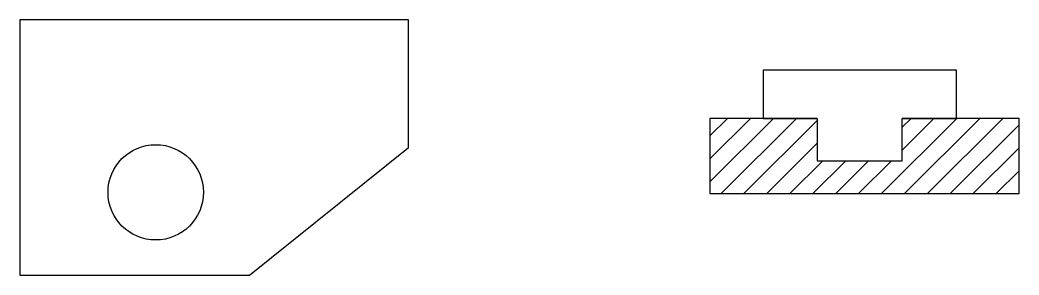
# Model space of a CAD drawing. Header units: millimetres. Extents: x 103 to 298, y 80 to 130.
import ezdxf

# ---------------------------------------------------------------- set-up
doc = ezdxf.new("R2010")
doc.units = ezdxf.units.MM

msp = doc.modelspace()

# ---------------------------------------------------------------- hatches: boundary and pattern name
h = msp.add_hatch()
h.set_pattern_fill('ANSI31', color=256)
h.set_pattern_definition([(45, (30.9533, 12.8053), (-2.245064, 2.245064), [])])
h.paths.add_polyline_path([(298.44, 110.97), (275.57, 110.97), (275.57, 102.67), (267.25, 102.67), (258.94, 102.67), (258.94, 110.97), (237.92, 110.97), (237.92, 96.21), (298.44, 96.21)])

# ---------------------------------------------------------------- linework, layer by layer
msp.add_line((147.74, 80.26), (178.9, 105.26))
for points in [[(178.9, 105.26), (178.9, 130.26), (102.8, 130.26), (102.8, 80.26), (147.74, 80.26)], [(258.94, 110.97), (237.92, 110.97), (237.92, 96.21), (298.44, 96.21), (298.44, 110.97), (275.57, 110.97)]]:
    msp.add_lwpolyline(points)
msp.add_lwpolyline([(267.25, 102.67), (275.57, 102.67), (275.57, 110.97), (286.19, 110.97), (286.19, 120.43), (248.31, 120.43), (248.31, 110.97), (258.94, 110.97), (258.94, 102.67)], close=True)
msp.add_circle((129.38, 96.47), 9.34)

doc.saveas('drawing.dxf')
